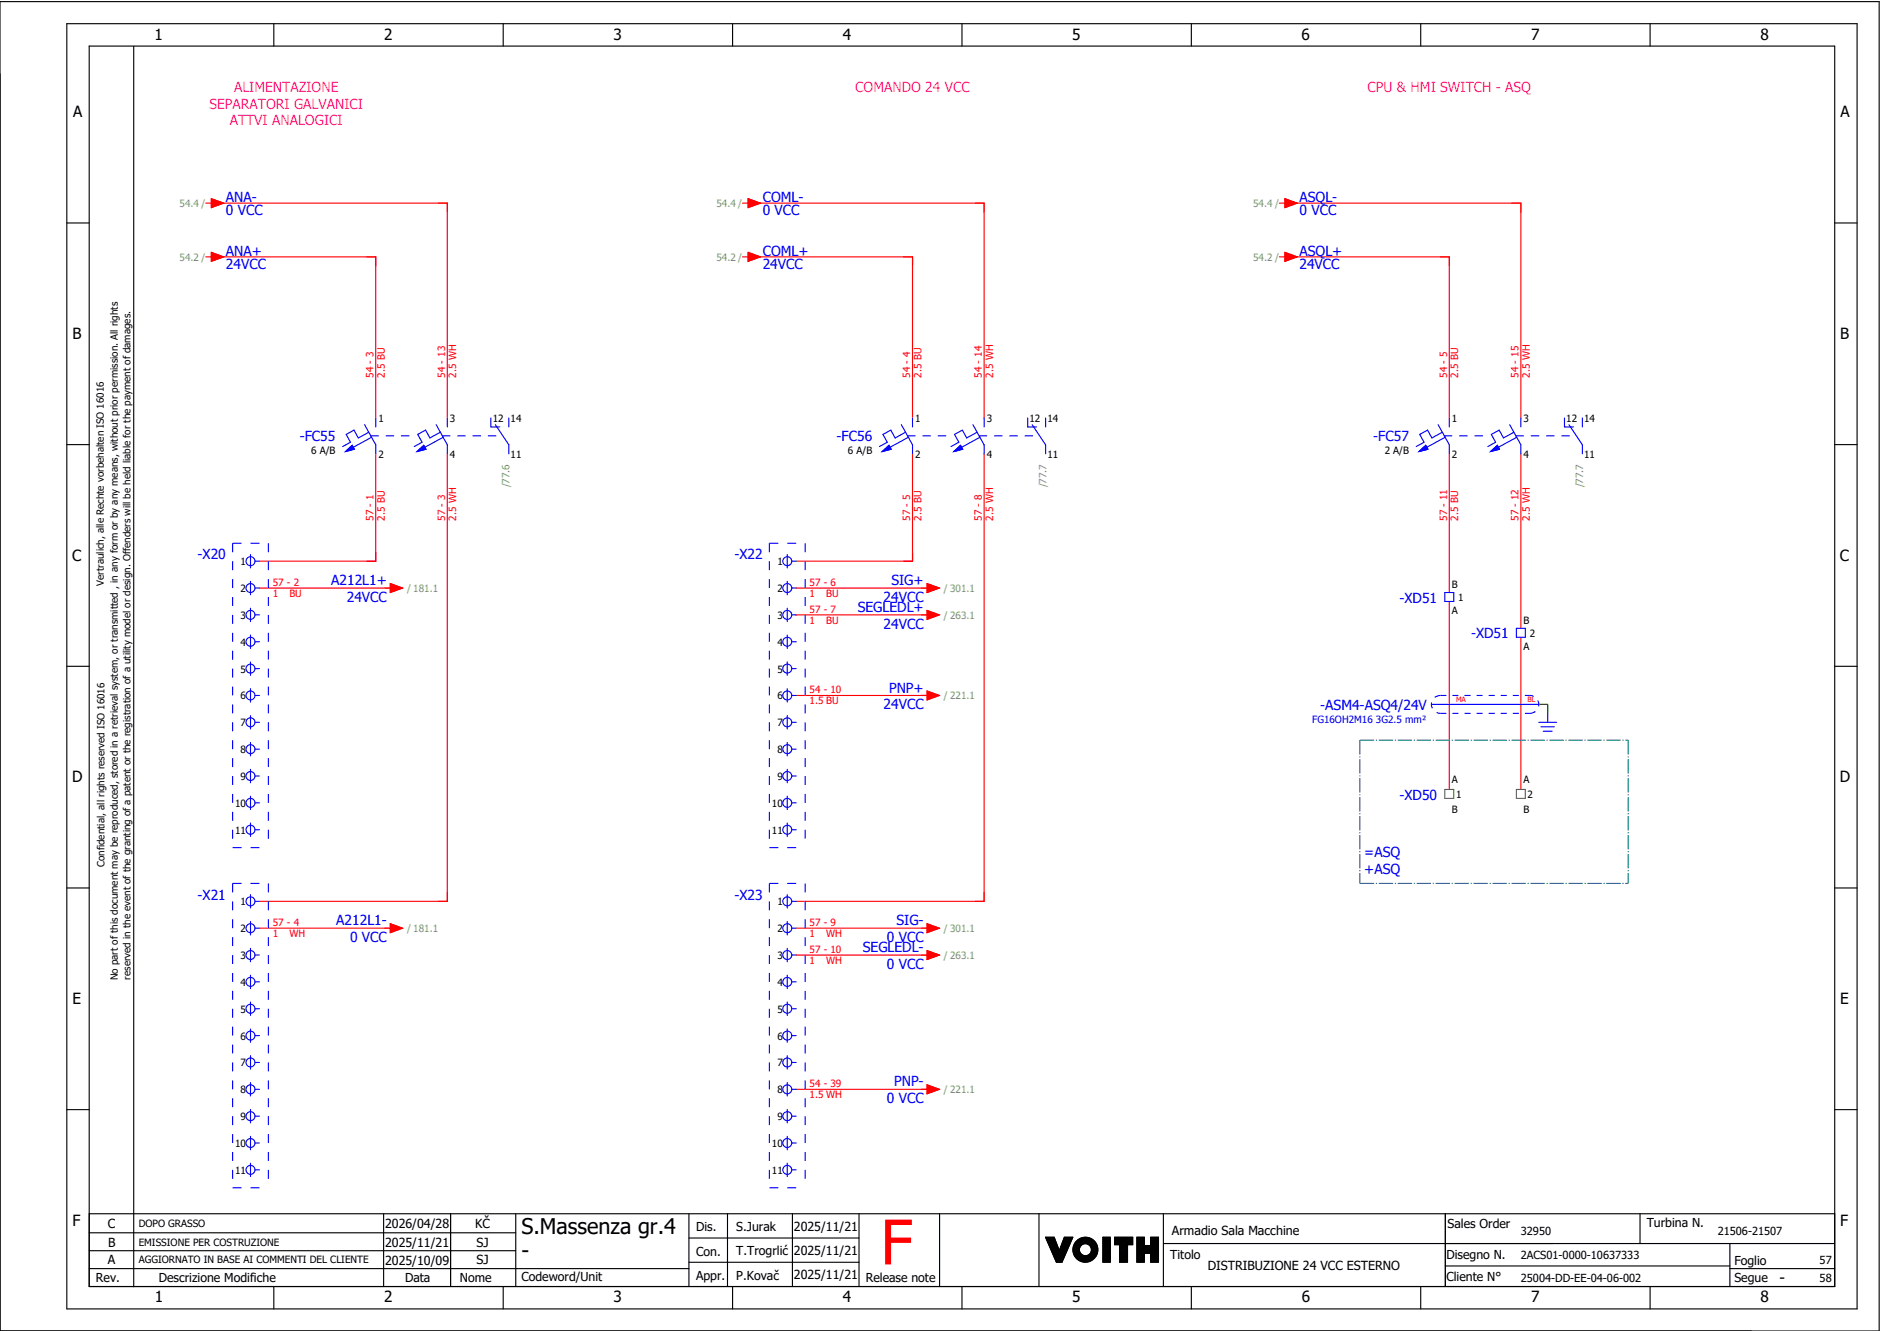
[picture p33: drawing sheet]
<svg xmlns="http://www.w3.org/2000/svg" width="421mm" height="297mm" viewBox="0 0 421 297" stroke-linecap="round" stroke-linejoin="round" font-family="sans-serif">
<defs><g id="words">
<text font-size="13.8" fill="#f00" x="196.9" y="282.5">F</text>
<g font-size="4.8">
<text x="116.6" y="275.8">S.Massenza gr.4</text>
<text x="116.6" y="281.1">-</text>
</g>
<g font-size="3.4">
<text x="34.5" y="9">1</text>
<text x="85.9" y="9">2</text>
<text x="137.1" y="9">3</text>
<text x="188.4" y="9">4</text>
<text x="239.7" y="9">5</text>
<text x="291" y="9">6</text>
<text x="342.3" y="9">7</text>
<text x="393.5" y="9">8</text>
<text x="16.3" y="26.2">A</text>
<text x="411.5" y="26.2">A</text>
<text x="16.2" y="75.8">B</text>
<text x="411.4" y="75.8">B</text>
<text x="16.1" y="125.3">C</text>
<text x="411.3" y="125.3">C</text>
<text x="16.1" y="174.8">D</text>
<text x="411.3" y="174.8">D</text>
<text x="16.2" y="224.4">E</text>
<text x="411.4" y="224.4">E</text>
<text x="16.2" y="273.9">F</text>
<text x="411.4" y="273.9">F</text>
<text x="397.8" y="286.6">-</text>
<text x="34.6" y="291">1</text>
<text x="85.9" y="291">2</text>
<text x="137.2" y="291">3</text>
<text x="188.4" y="291">4</text>
<text x="239.7" y="291">5</text>
<text x="291" y="291">6</text>
<text x="342.3" y="291">7</text>
<text x="393.6" y="291">8</text>
</g>
<g font-size="3.1" fill="#f0f">
<text x="52.3" y="20.5">ALIMENTAZIONE</text>
<text x="191.2" y="20.5">COMANDO 24 VCC</text>
<text x="305.7" y="20.5">CPU &amp; HMI SWITCH - ASQ</text>
<text x="46.8" y="24.3">SEPARATORI GALVANICI</text>
<text x="51.4" y="28">ATTVI ANALOGICI</text>
</g>
<g font-size="3.1" fill="#00f">
<text x="50.5" y="45.1">ANA-</text>
<text x="170.5" y="45.1">COML-</text>
<text x="290.5" y="45.1">ASQL-</text>
<text x="50.5" y="48.1">0 VCC</text>
<text x="170.5" y="48.1">0 VCC</text>
<text x="290.5" y="48.1">0 VCC</text>
<text x="50.5" y="57.1">ANA+</text>
<text x="170.5" y="57.1">COML+</text>
<text x="290.5" y="57.1">ASQL+</text>
<text x="50.5" y="60.1">24VCC</text>
<text x="170.5" y="60.1">24VCC</text>
<text x="290.5" y="60.1">24VCC</text>
<text x="67" y="98.6">-FC55</text>
<text x="187" y="98.6">-FC56</text>
<text x="307" y="98.6">-FC57</text>
<text x="44.2" y="125">-X20</text>
<text x="164.2" y="125">-X22</text>
<text x="74" y="130.8">A212L1+</text>
<text x="199.3" y="130.8">SIG+</text>
<text x="77.5" y="134.5">24VCC</text>
<text x="191.8" y="136.8">SEGLEDL+</text>
<text x="197.5" y="134.5">24VCC</text>
<text x="312.9" y="134.6">-XD51</text>
<text x="197.5" y="140.5">24VCC</text>
<text x="328.9" y="142.6">-XD51</text>
<text x="198.7" y="154.8">PNP+</text>
<text x="197.5" y="158.5">24VCC</text>
<text x="295.1" y="158.6">-ASM4-ASQ4/24V</text>
<text x="312.9" y="178.7">-XD50</text>
<text x="305" y="191.5">=ASQ</text>
<text x="305" y="195.3">+ASQ</text>
<text x="44.2" y="201">-X21</text>
<text x="164.2" y="201">-X23</text>
<text x="75.2" y="206.8">A212L1-</text>
<text x="200.4" y="206.8">SIG-</text>
<text x="78.2" y="210.5">0 VCC</text>
<text x="192.9" y="212.8">SEGLEDL-</text>
<text x="198.2" y="210.5">0 VCC</text>
<text x="198.2" y="216.5">0 VCC</text>
<text x="199.9" y="242.8">PNP-</text>
<text x="198.2" y="246.5">0 VCC</text>
</g>
<g font-size="2.8">
<text x="24.1" y="274.4">C</text>
<text x="86.1" y="274.4">2026/04/28</text>
<text x="106.2" y="274.4">KČ</text>
<text x="155.6" y="275.1">Dis.</text>
<text x="164.6" y="275.1">S.Jurak</text>
<text x="177.5" y="275">2025/11/21</text>
<text x="262" y="275.8">Armadio Sala Macchine</text>
<text x="323.6" y="274.3">Sales Order</text>
<text x="368.1" y="274.2">Turbina N.</text>
<text x="24.2" y="278.6">B</text>
<text x="86.1" y="278.6">2025/11/21</text>
<text x="106.5" y="278.6">SJ</text>
<text x="155.6" y="280.5">Con.</text>
<text x="164.6" y="280.5">T.Trogrlić</text>
<text x="177.5" y="280.4">2025/11/21</text>
<text x="261.6" y="281.3">Titolo</text>
<text x="323.4" y="281.2">Disegno N.</text>
<text x="21.4" y="286.5">Rev.</text>
<text x="24.1" y="282.5">A</text>
<text x="35.5" y="286.4">Descrizione Modifiche</text>
<text x="86.1" y="282.6">2025/10/09</text>
<text x="90.5" y="286.5">Data</text>
<text x="102.8" y="286.5">Nome</text>
<text x="106.5" y="282.5">SJ</text>
<text x="116.6" y="286.3">Codeword/Unit</text>
<text x="155.6" y="286">Appr.</text>
<text x="164.6" y="285.9">P.Kovač</text>
<text x="177.5" y="285.8">2025/11/21</text>
<text x="193.5" y="286.5">Release note</text>
<text x="270" y="283.8">DISTRIBUZIONE 24 VCC ESTERNO</text>
<text x="323.4" y="286.2">Cliente N°</text>
<text x="387.7" y="286.5">Segue</text>
<text x="387.7" y="282.6">Foglio</text>
</g>
<g font-size="2.5">
<text x="340" y="275.9">32950</text>
<text x="384" y="275.9">21506-21507</text>
<text x="340" y="281.4">2ACS01-0000-10637333</text>
<text x="340" y="286.4">25004-DD-EE-04-06-002</text>
<text x="406.8" y="282.4">57</text>
<text x="406.8" y="286.4">58</text>
</g>
<g font-size="2.2" fill="#7ca552">
<text x="40.2" y="46.3">54.4 /</text>
<text x="160.2" y="46.3">54.4 /</text>
<text x="280.2" y="46.3">54.4 /</text>
<text x="40.2" y="58.3">54.2 /</text>
<text x="160.2" y="58.3">54.2 /</text>
<text x="280.2" y="58.3">54.2 /</text>
<text x="113.9" y="108.9" transform="rotate(-90 113.9 108.9)">/77.6</text>
<text x="233.9" y="108.9" transform="rotate(-90 233.9 108.9)">/77.7</text>
<text x="353.9" y="108.9" transform="rotate(-90 353.9 108.9)">/77.7</text>
<text x="91" y="132.3">/ 181.1</text>
<text x="211" y="132.3">/ 301.1</text>
<text x="211" y="138.3">/ 263.1</text>
<text x="211" y="156.3">/ 221.1</text>
<text x="91" y="208.3">/ 181.1</text>
<text x="211" y="208.3">/ 301.1</text>
<text x="211" y="214.3">/ 263.1</text>
<text x="211" y="244.3">/ 221.1</text>
</g>
<g font-size="2.2" fill="#f00">
<text x="83.5" y="84.4" transform="rotate(-90 83.5 84.4)">54 - 3</text>
<text x="86" y="84.4" transform="rotate(-90 86 84.4)">2.5 BU</text>
<text x="99.5" y="84.4" transform="rotate(-90 99.5 84.4)">54 - 13</text>
<text x="102" y="84.4" transform="rotate(-90 102 84.4)">2.5 WH</text>
<text x="203.5" y="84.4" transform="rotate(-90 203.5 84.4)">54 - 4</text>
<text x="206" y="84.4" transform="rotate(-90 206 84.4)">2.5 BU</text>
<text x="219.5" y="84.4" transform="rotate(-90 219.5 84.4)">54 - 14</text>
<text x="222" y="84.4" transform="rotate(-90 222 84.4)">2.5 WH</text>
<text x="323.5" y="84.4" transform="rotate(-90 323.5 84.4)">54 - 5</text>
<text x="326" y="84.4" transform="rotate(-90 326 84.4)">2.5 BU</text>
<text x="339.5" y="84.4" transform="rotate(-90 339.5 84.4)">54 - 15</text>
<text x="342" y="84.4" transform="rotate(-90 342 84.4)">2.5 WH</text>
<text x="83.5" y="116.4" transform="rotate(-90 83.5 116.4)">57 - 1</text>
<text x="86" y="116.4" transform="rotate(-90 86 116.4)">2.5 BU</text>
<text x="99.5" y="116.4" transform="rotate(-90 99.5 116.4)">57 - 3</text>
<text x="102" y="116.4" transform="rotate(-90 102 116.4)">2.5 WH</text>
<text x="203.5" y="116.4" transform="rotate(-90 203.5 116.4)">57 - 5</text>
<text x="206" y="116.4" transform="rotate(-90 206 116.4)">2.5 BU</text>
<text x="219.5" y="116.4" transform="rotate(-90 219.5 116.4)">57 - 8</text>
<text x="222" y="116.4" transform="rotate(-90 222 116.4)">2.5 WH</text>
<text x="323.5" y="116.4" transform="rotate(-90 323.5 116.4)">57 - 11</text>
<text x="326" y="116.4" transform="rotate(-90 326 116.4)">2.5 BU</text>
<text x="339.5" y="116.4" transform="rotate(-90 339.5 116.4)">57 - 12</text>
<text x="342" y="116.4" transform="rotate(-90 342 116.4)">2.5 WH</text>
<text x="61" y="130.9">57 - 2</text>
<text x="181" y="130.9">57 - 6</text>
<text x="61" y="133.4">1</text>
<text x="64.7" y="133.4">BU</text>
<text x="181" y="133.4">1</text>
<text x="181" y="136.9">57 - 7</text>
<text x="184.7" y="133.4">BU</text>
<text x="181" y="139.4">1</text>
<text x="184.7" y="139.4">BU</text>
<text x="181" y="154.9">54 - 10</text>
<text x="181" y="157.4">1.5 BU</text>
<text x="61" y="206.9">57 - 4</text>
<text x="61" y="209.4">1</text>
<text x="64.7" y="209.4">WH</text>
<text x="181" y="206.9">57 - 9</text>
<text x="181" y="209.4">1</text>
<text x="184.7" y="209.4">WH</text>
<text x="181" y="212.9">57 - 10</text>
<text x="181" y="215.4">1</text>
<text x="184.7" y="215.4">WH</text>
<text x="181" y="242.9">54 - 39</text>
<text x="181" y="245.4">1.5 WH</text>
</g>
<g font-size="2.2">
<text x="84.6" y="94.3">1</text>
<text x="100.6" y="94.3">3</text>
<text x="110.1" y="94.3">12</text>
<text x="114.2" y="94.3">14</text>
<text x="204.6" y="94.3">1</text>
<text x="220.6" y="94.3">3</text>
<text x="230.2" y="94.3">12</text>
<text x="234.1" y="94.3">14</text>
<text x="324.6" y="94.3">1</text>
<text x="340.6" y="94.3">3</text>
<text x="350.1" y="94.3">12</text>
<text x="354.2" y="94.3">14</text>
<text x="69.6" y="101.5">6 A/B</text>
<text x="189.6" y="101.5">6 A/B</text>
<text x="309.6" y="101.5">2 A/B</text>
<text x="84.6" y="102.2">2</text>
<text x="100.6" y="102.2">4</text>
<text x="114.2" y="102.2">11</text>
<text x="204.6" y="102.2">2</text>
<text x="220.6" y="102.2">4</text>
<text x="234.1" y="102.2">11</text>
<text x="324.6" y="102.2">2</text>
<text x="340.6" y="102.2">4</text>
<text x="354.2" y="102.2">11</text>
<text x="23.2" y="130.9" transform="rotate(-90 23.2 130.9)">Vertraulich, alle Rechte vorbehalten ISO 16016</text>
<text x="53.8" y="126.3">1</text>
<text x="173.8" y="126.3">1</text>
<text x="324.6" y="131.3">B</text>
<text x="53.8" y="132.3">2</text>
<text x="173.8" y="132.3">2</text>
<text x="324.6" y="137.2">A</text>
<text x="326" y="134.3">1</text>
<text x="53.8" y="138.3">3</text>
<text x="173.8" y="138.3">3</text>
<text x="340.6" y="139.3">B</text>
<text x="342" y="142.3">2</text>
<text x="53.8" y="144.3">4</text>
<text x="173.8" y="144.3">4</text>
<text x="340.6" y="145.2">A</text>
<text x="53.8" y="150.3">5</text>
<text x="173.8" y="150.3">5</text>
<text x="53.8" y="156.3">6</text>
<text x="173.8" y="156.3">6</text>
<text x="53.8" y="162.3">7</text>
<text x="173.8" y="162.3">7</text>
<text x="53.8" y="168.3">8</text>
<text x="173.8" y="168.3">8</text>
<text x="53.8" y="174.3">9</text>
<text x="173.8" y="174.3">9</text>
<text x="324.6" y="174.9">A</text>
<text x="325.5" y="178.3">1</text>
<text x="340.6" y="174.9">A</text>
<text x="341.5" y="178.3">2</text>
<text x="52.6" y="180.3">10</text>
<text x="172.6" y="180.3">10</text>
<text x="324.6" y="181.6">B</text>
<text x="340.6" y="181.6">B</text>
<text x="52.6" y="186.3">11</text>
<text x="172.6" y="186.3">11</text>
<text x="23.4" y="193.7" transform="rotate(-90 23.4 193.7)">Confidential, all rights reserved ISO 16016</text>
<text x="53.8" y="202.3">1</text>
<text x="173.8" y="202.3">1</text>
<text x="53.8" y="208.3">2</text>
<text x="173.8" y="208.3">2</text>
<text x="53.8" y="214.3">3</text>
<text x="173.8" y="214.3">3</text>
<text x="26.4" y="219" transform="rotate(-90 26.4 219)">No part of this document may be reproduced, stored in a retrieval system, or transmitted , in any form or by any means, without prior permission. All rights</text>
<text x="29.2" y="218.9" transform="rotate(-90 29.2 218.9)">reserved in the event of the granting of a patent or the registration of a utility model or design. Offenders will be held liable for the payment of damages.</text>
<text x="53.8" y="220.3">4</text>
<text x="173.8" y="220.3">4</text>
<text x="53.8" y="226.3">5</text>
<text x="173.8" y="226.3">5</text>
<text x="53.8" y="232.3">6</text>
<text x="173.8" y="232.3">6</text>
<text x="53.8" y="238.3">7</text>
<text x="173.8" y="238.3">7</text>
<text x="53.8" y="244.3">8</text>
<text x="173.8" y="244.3">8</text>
<text x="53.8" y="250.3">9</text>
<text x="173.8" y="250.3">9</text>
<text x="52.6" y="256.3">10</text>
<text x="172.6" y="256.3">10</text>
<text x="52.6" y="262.3">11</text>
<text x="172.6" y="262.3">11</text>
<text x="31" y="274.2">DOPO GRASSO</text>
<text x="31" y="278.3">EMISSIONE PER COSTRUZIONE</text>
<text x="31" y="282.3">AGGIORNATO IN BASE AI COMMENTI DEL CLIENTE</text>
</g>
<text font-size="2.2" fill="#00f" x="293.3" y="161.5">FG16OH2M16 3G2.5 mm²</text>
<g font-size="1.6" fill="#f00">
<text x="325.5" y="156.9">MA</text>
<text x="341.5" y="156.9">BL</text>
</g>
</g></defs>
<g fill="none" stroke="#000" stroke-width=".25">
<path d="M0 .4h420.1v297h-420.1zM14.9 5.3h400.3v287.2h-400.3zM19.9 10.3h390.3v277.2h-390.3zM29.9 10.4v277.1M61.2 5.3v5M112.5 5.3v5M163.8 5.3v5M215.1 5.3v5M266.3 5.3v5M317.6 5.3v5M368.9 5.3v5M14.9 49.8h5"/>
<path d="M410.2 49.8h5M14.9 99.3h5M410.2 99.3h5M14.9 148.9h5M410.2 148.9h5M14.9 198.4h5M410.2 198.4h5M14.9 247.9h5M410.2 247.9h5M19.9 271.2h390.3M19.9 279.5h95.4M19.9 275.4h95.4"/>
<path d="M85.8 271.2v16.3M100.7 271.2v16.3M115.3 271.2v16.3M154 271.2v16.3M154 276.6h38M162.6 271.2v16.3M177.2 271.2v16.3M192 271.2v16.3M210.1 271.2v16.3M232.3 271.1v16.3M233.7 276.4h2l1.1 3 1.1-3h1.9l-2.4 5.6h-1.2zM233.8 276.4l-.1 .1"/>
<path d="M233.9 276.4l-.1 .2M234.1 276.4l-.3 .3M234.2 276.4l-.3 .4M234.4 276.4l-.5 .5M234.5 276.4l-.5 .6M234.7 276.4l-.7 .7M234.8 276.4l-.7 .8M235 276.4l-.9 .9M235.1 276.4l-.9 1M235.3 276.4l-1.1 1.1M235.4 276.4l-1.2 1.2M235.6 276.4l-1.3 1.3"/>
<path d="M235.7 276.5l-1.4 1.3M235.7 276.6l-1.3 1.3M235.8 276.7l-1.4 1.3M235.8 276.8l-1.3 1.3M235.9 276.9l-1.4 1.4M235.9 277l-1.3 1.4M235.9 277.1l-1.3 1.4M236 277.3l-1.3 1.3M236 277.4l-1.3 1.3M236.1 277.5l-1.3 1.3M236.1 277.6l-1.3 1.3M236.1 277.7l-1.3 1.3"/>
<path d="M236.2 277.8l-1.3 1.3M236.2 277.9l-1.3 1.3M236.3 278l-1.3 1.3M236.3 278.1l-1.3 1.3M236.3 278.2l-1.2 1.3M236.4 278.3l-1.3 1.3M236.4 278.4l-1.2 1.3M236.5 278.6l-1.3 1.2M236.5 278.7l-1.2 1.2M236.6 278.8l-1.3 1.2M236.6 278.9l-1.3 1.2M236.6 279l-1.2 1.2"/>
<path d="M236.7 279.1l-1.3 1.2M236.7 279.2l-1.2 1.3M236.8 279.3l-1.3 1.3M238 276.4l-.1 .1M238.1 276.4l-.3 .4M238.3 276.4l-.6 .6M238.4 279.8l-2.2 2.2M238.4 276.4l-.8 .8M238.5 279.5l-2.4 2.4M238.6 276.4l-1.1 1.1M238.6 279.3l-2.5 2.5M238.7 279l-2.7 2.7"/>
<path d="M238.7 276.4l-1.2 1.3M238.8 278.7l-2.8 2.9M238.9 276.4l-1.5 1.6M239 278.5l-3.1 3M239 276.4l-1.7 1.8M239.1 278.2l-3.2 3.2M239.2 276.4l-2 2.1M239.2 277.9l-3.4 3.4M239.3 277.7l-3.5 3.5M239.3 276.4l-2.2 2.3M239.4 277.4l-3.6 3.7M239.5 276.4l-2.5 2.5"/>
<path d="M239.5 277.1l-3.8 3.9M239.6 276.4l-2.7 2.8M239.7 276.9l-4 4M239.8 276.6l-4.2 4.2M239.8 276.4l-4.2 4.3M241.1 276.9l-.8 .8M241.3 279.3l-1.2 1.1M241.3 279.1l-1.2 1.2M241.3 279.4l-1.1 1.1M241.3 278.9l-1.3 1.3M241.3 279.5l-1.1 1.1M241.4 279.7l-1.1 1"/>
<path d="M241.4 278.7l-1.4 1.4M241.4 279.8l-1 1M241.4 276.7l-1.3 1.3M241.5 279.9l-1.1 1M241.5 280l-1 1M241.7 276.6l-1.7 1.7M241.9 276.5l-1.9 2M242.1 276.5l-2.2 2.2M242.3 276.5l-2.4 2.4M242.5 276.4l-2.6 2.6M242.6 276.4l-2.7 2.8M242.8 276.4l-2.9 3"/>
<path d="M242.9 276.5l-3 3M243 276.5l-3.1 3.1M243.2 276.5l-3.3 3.3M243.3 276.5l-3.4 3.4M243.4 276.6l-3.4 3.4M243.5 276.6l-1.4 1.4M243.6 276.6l-1.3 1.3M243.7 276.7l-1.2 1.2M243.9 276.7l-1.2 1.2M244 276.8l-1.2 1.1M244 276.8l-1.1 1.1M244.1 276.9l-1 1.1"/>
<path d="M244.2 276.9l-1 1.1M244.3 277l-1 1M244.4 277.1l-1 1M244.5 277.1l-1 1.1M244.6 277.2l-1.1 1M244.6 277.3l-1 1M244.7 277.4l-1 1M244.8 277.4l-1 1.1M244.8 277.5l-1 1.1M244.9 277.6l-1 1.1M245 277.7l-1.1 1.1M245 277.8l-1.1 1.1"/>
<path d="M245.1 277.9l-1.1 1.1M245.1 278l-1.1 1.1M245.2 278.1l-1.2 1.2M245.2 278.2l-1.2 1.3M245.3 278.3l-1.4 1.4M245.3 278.4l-1.5 1.5M245.3 278.5l-3.4 3.4M245.4 279.9l-2.1 2M245.4 278.7l-3.3 3.3M245.4 279.7l-2.3 2.3M245.4 278.8l-3.2 3.2M245.4 278.9l-3.1 3.1"/>
<path d="M245.4 279.5l-2.5 2.5M245.4 279.1l-2.9 2.9M245.4 279.4l-2.6 2.6M245.4 279.2l-2.8 2.8M246.6 276.4h1.6v5.6h-1.6zM246.6 276.4v.1M246.8 276.4l-.2 .3M246.9 276.4l-.3 .4M247.1 276.4l-.5 .6M247.2 276.4l-.6 .7M247.4 276.4l-.8 .9M247.5 276.4l-.9 1"/>
<path d="M247.7 276.4l-1.1 1.2M247.8 276.4l-1.2 1.3M248 276.4l-1.4 1.5M248.1 276.4l-1.5 1.6M248.2 280l-1.6 1.6M248.2 279.8l-1.6 1.7M248.2 279.7l-1.6 1.6M248.2 279.5l-1.6 1.7M248.2 279.4l-1.6 1.6M248.2 277.4l-1.6 1.7M248.2 277.3l-1.6 1.6M248.2 277.1l-1.6 1.7"/>
<path d="M248.2 277l-1.6 1.6M248.2 276.8l-1.6 1.7M248.2 276.7l-1.6 1.6M248.2 276.5l-1.6 1.7M248.2 278l-1.6 1.7M248.2 277.9l-1.6 1.6M248.2 277.7l-1.6 1.7M248.2 277.6l-1.6 1.6M248.2 279.1l-1.6 1.6M248.2 278.9l-1.6 1.7M248.2 278.8l-1.6 1.6M248.2 278.6l-1.6 1.7"/>
<path d="M248.2 278.5l-1.6 1.6M248.2 278.3l-1.6 1.7M248.2 278.2l-1.6 1.6M248.2 279.2l-1.6 1.7M249.2 276.4v.1M249.4 276.4l-.2 .2M249.5 276.4l-.3 .4M249.7 276.4l-.5 .5M249.8 276.4l-.6 .7M250 276.4l-.8 .8M250.1 276.4l-.9 1M250.3 278.1h-1.1v-1.7h4v1.7h-1.1v3.9h-1.8"/>
<path d="M250.3 278.1v3.9M250.3 276.4l-1.1 1.2M250.4 276.4l-1.2 1.3M250.6 276.4l-1.4 1.5M250.7 276.4l-1.5 1.6M250.9 276.4l-1.7 1.7M251 276.4l-1.6 1.7M251.2 276.4l-1.7 1.7M251.3 276.4l-1.6 1.7M251.5 276.4l-1.7 1.7M251.6 276.4l-1.6 1.7M251.8 276.4l-1.7 1.7"/>
<path d="M251.9 276.4l-1.6 1.7M252.1 279.9l-1.8 1.8M252.1 279.8l-1.8 1.8M252.1 278.6l-1.8 1.8M252.1 278.4l-1.8 1.8M252.1 278.3l-1.8 1.8M252.1 279.2l-1.8 1.8M252.1 279l-1.8 1.8M252.1 278.9l-1.8 1.8M252.1 278.7l-1.8 1.8M252.1 279.3l-1.8 1.8M252.1 279.6l-1.8 1.8"/>
<path d="M252.1 279.5l-1.8 1.8M252.1 276.4l-1.8 1.9M252.2 276.4l-1.9 2M252.4 276.4l-2.1 2.2M252.5 276.4l-2.2 2.3M252.7 276.4l-2.4 2.5M252.8 276.4l-2.5 2.6M253 276.4l-2.7 2.8M253.1 276.4l-2.8 2.9M253.2 277.4l-.7 .7M253.2 276.7l-2.9 2.9M253.2 276.5l-2.9 3"/>
<path d="M253.2 277.3l-.8 .8M253.2 277.1l-1 1M253.2 277l-2.9 2.9M253.2 276.8l-2.9 3M253.2 278l-.1 .1M253.2 277.9l-.2 .2M253.2 277.7l-.4 .4M253.2 277.6l-.5 .5M254.2 276.4v.1M254.3 276.4l-.1 .2M254.5 276.4l-.3 .4M254.6 276.4l-.4 .5"/>
<path d="M254.8 276.4l-.6 .7M254.9 276.4l-.7 .8M255.1 276.4l-.9 1M255.2 276.4l-1 1.1M255.4 276.4l-1.2 1.3M255.5 276.4l-1.3 1.4M255.7 276.4l-1.5 1.6M255.8 277.5l-1.6 1.7M255.8 277.4l-1.6 1.6M255.8 277.2l-1.6 1.7M255.8 277.1l-1.6 1.6M255.8 276.9l-1.6 1.7"/>
<path d="M255.8 276.8l-1.6 1.6M255.8 276.6l-1.6 1.7M255.8 276.5l-1.6 1.6M255.8 276.4v1.9M255.8 276.4h-1.6v5.6h1.6v-2h1.4M255.8 278.3h1.4v-1.9h1.8v5.6h-1.8v-2M255.8 278l-1.6 1.6M255.8 277.8l-1.6 1.7M255.8 277.7l-1.6 1.6M255.8 278.3l-1.6 1.6M255.8 278.1l-1.6 1.7M255.9 278.3l-1.7 1.8"/>
<path d="M256.1 278.3l-1.9 1.9M256.2 278.3l-2 2.1M256.4 278.3l-2.2 2.2M256.5 278.3l-2.3 2.4M256.7 278.3l-2.5 2.5M256.8 278.3l-2.6 2.7M257 278.3l-2.8 2.8M257.1 278.3l-2.9 3M257.3 276.4l-.1 .2M257.5 276.4l-.3 .3M257.6 276.4l-.4 .5M257.8 276.4l-.6 .6"/>
<path d="M257.9 276.4l-.7 .8M258.1 276.4l-.9 .9M258.2 276.4l-1 1.1M258.4 276.4l-1.2 1.2M258.5 276.4l-1.3 1.4M258.7 276.4l-1.5 1.5M258.8 276.4l-1.6 1.7M259 276.5l-1.8 1.7M259 277.5l-2.5 2.5M259 277.4l-2.7 2.6M259 277.1l-3 2.9M259 276.9l-3.1 3.1"/>
<path d="M259 277.2l-2.8 2.8M259 276.8l-4.8 4.8M259 276.6l-4.8 4.8M259 279l-1.8 1.8M259 278.9l-1.8 1.7M259 278.7l-1.8 1.8M259 278.6l-1.8 1.7M259 278.4l-1.8 1.8M259 278.3l-1.8 1.7M259 278.1l-1.9 1.9M259 278l-2.1 2M259 277.8l-2.2 2.2"/>
<path d="M259 277.7l-2.4 2.3M259 279.3l-1.8 1.8M259 279.2l-1.8 1.7M259 279.9l-1.8 1.8M259 279.8l-1.8 1.7M259 279.6l-1.8 1.8M259 279.5l-1.8 1.7M260.1 271.2v16.3M260.1 277.9h150.1M323.1 271.2v16.3M366.6 271.2v6.7M386.7 277.9v9.6"/>
<path d="M19.9 283.5h134.1M61.2 287.5v5M112.5 287.5v5M154 282h38M163.8 287.5v5M215.1 287.5v5M237.5 281.9l-.1 .1M237.6 281.7l-.4 .3M237.7 281.4l-.6 .6M237.8 281.1l-.9 .9M237.9 280.9l-1.1 1.1M238 280.6l-1.4 1.4"/>
<path d="M238.2 280.3l-1.7 1.7M238.3 280.1l-2 1.9M241.6 280l-1 1.1M241.6 280.1l-1 1M241.7 280.2l-1 1M241.8 280.3l-1 1M241.9 280.3l-1 1.1M242 280.4l-1.1 1M242.1 280.4l-1.1 1.1M242.2 280.5l-1.1 1.1M242.3 280.5l-1.1 1.1M242.4 280.6l-1.1 1.1"/>
<path d="M242.6 280.6l-1.2 1.1M242.7 280.6l-1.2 1.2M242.9 280.6l-1.3 1.2M243.1 280.5l-1.4 1.4M243.3 280.4l-1.5 1.5M245.1 280.6l-1.1 1M245.2 280.3l-1.5 1.5M245.3 280.1l-1.8 1.8M248.2 281.3l-.7 .7M248.2 281.2l-.8 .8M248.2 281l-1 1M248.2 281.5l-.5 .5"/>
<path d="M248.2 281.9l-.1 .1M248.2 281.8l-.2 .2M248.2 281.6l-.4 .4M248.2 280.9l-1.1 1.1M248.2 280.7l-1.3 1.3M248.2 280.6l-1.4 1.4M248.2 280.4l-1.6 1.6M248.2 280.3l-1.6 1.6M248.2 280.1l-1.6 1.7M252.1 281.3l-.8 .7M252.1 281.1l-.9 .9M252.1 281l-1.1 1"/>
<path d="M252.1 280.8l-1.2 1.2M252.1 280.7l-1.4 1.3M252.1 280.5l-1.5 1.5M252.1 280.4l-1.7 1.6M252.1 280.2l-1.8 1.8M252.1 281.4l-.6 .6M252.1 281.9l-.2 .1M252.1 281.7l-.3 .3M252.1 281.6l-.5 .4M252.1 280.1l-1.8 1.8M255.8 280.7l-1.3 1.3M255.8 280.5l-1.5 1.5"/>
<path d="M255.8 280.2l-1.6 1.7M255.8 280.1l-1.6 1.6M255.8 280.4l-1.6 1.6M255.8 281.9l-.1 .1M255.8 281.7l-.3 .3M255.8 281.6l-.4 .4M255.8 281.4l-.6 .6M255.8 281.3l-.7 .7M255.8 281.1l-.9 .9M255.8 281l-1 1M255.8 280.8l-1.2 1.2M259 281.9l-.2 .1"/>
<path d="M259 281.7l-.3 .3M259 281.6l-.5 .4M259 281.4l-.6 .6M259 281.3l-.8 .7M259 281.1l-.9 .9M259 281l-1.1 1M259 280.8l-1.2 1.2M259 280.7l-1.4 1.3M259 280.5l-1.5 1.5M259 280.4l-1.7 1.6M259 280.2l-1.8 1.8M259 280.1l-1.8 1.7"/>
<path d="M266.3 287.5v5M317.6 287.5v5M323.1 282.9h63.6M368.9 287.5v5M386.7 283.5h23.5"/>
<circle cx="242.6" cy="279.2" r="1.35"/>
<circle cx="242.6" cy="279.2" r="2.79"/>
</g>
<g fill="none" stroke="#f00" stroke-width=".25">
<path d="M46 45.4h1.2M46 57.4h1.2M47.2 44.4l2.8 1-2.8 1zM47.2 56.4l2.8 1-2.8 1zM48 45.4h52v48M48 57.4h36v36M166 45.4h1.3M166 57.4h1.3M167.3 44.4l2.7 1-2.7 1zM167.3 56.4l2.7 1-2.7 1zM168 45.4h52v48M168 57.4h36v36"/>
<path d="M286 45.4h1.3M286 57.4h1.3M287.3 44.4l2.7 1-2.7 1zM287.3 56.4l2.7 1-2.7 1zM288 45.4h52v48M288 57.4h36v36M84 101.4v24h-26M100 101.4v100h-42M204 101.4v24h-26M220 101.4v100h-42M324 101.4v31M340 101.4v39"/>
<path d="M58 131.4h30M87.3 130.4l2.7 1-2.7 1zM178 131.4h30M178 137.4h30M207.2 130.4l2.8 1-2.8 1zM207.2 136.4l2.8 1-2.8 1zM324 134.4v42M178 155.4h30M207.2 154.4l2.8 1-2.8 1zM340 142.4v34M58 207.4h30M87.3 206.4l2.7 1-2.7 1z"/>
<path d="M178 207.4h30M178 213.4h30M207.2 206.4l2.8 1-2.8 1zM207.2 212.4l2.8 1-2.8 1zM178 243.4h30M207.2 242.4l2.8 1-2.8 1z"/>
</g>
<path d="M344 157.4h2M346 157.4v2" fill="none" stroke="#00be00" stroke-width=".25" stroke-dasharray="3.2 .4 .3 .4" stroke-linecap="butt"/>
<g fill="none" stroke="#00f" stroke-width=".25">
<path d="M81.5 94.9l2.5 4.5v2M82.4 96.6l-2.3 1.3-1-1.8-1.7 1 1 1.7-1.8 1M82.9 97.4h1.7M83.1 97.7l-4.1 2.2M84 93.4v2M86.3 97.4h1.7M89.7 97.4h1.7M97.5 94.9l2.5 4.5v2M98.4 96.6l-2.3 1.3-1-1.8-1.7 1 1 1.7-1.8 1M98.9 97.4h1.7M99.1 97.7l-4.1 2.2M100 93.4v2"/>
<path d="M102.3 97.4h1.7M105.7 97.4h1.7M109.2 97.4h1.7M109.7 93.4v2h2.1M110.8 94.9l3 4.5v2M113.8 93.4v2M201.5 94.9l2.5 4.5v2M202.4 96.6l-2.3 1.3-1-1.8-1.7 1 1 1.7-1.8 1M202.9 97.4h1.7M203.1 97.7l-4.1 2.2M204 93.4v2M206.3 97.4h1.7"/>
<path d="M209.7 97.4h1.7M217.5 94.9l2.5 4.5v2M218.4 96.6l-2.3 1.3-1-1.8-1.7 1 1 1.7-1.8 1M218.9 97.4h1.7M219.1 97.7l-4.1 2.2M220 93.4v2M222.3 97.4h1.7M225.7 97.4h1.7M229.2 97.4h1.7M229.8 93.4v2h1.9M230.7 94.9l3.1 4.5v2M233.7 93.4v2"/>
<path d="M321.5 94.9l2.5 4.5v2M322.4 96.6l-2.3 1.3-1-1.8-1.7 1 1 1.7-1.8 1M322.9 97.4h1.7M323.1 97.7l-4.1 2.2M324 93.4v2M326.3 97.4h1.7M329.7 97.4h1.7M337.5 94.9l2.5 4.5v2M338.4 96.6l-2.3 1.3-1-1.8-1.7 1 1 1.7-1.8 1M338.9 97.4h1.7M339.1 97.7l-4.1 2.2M340 93.4v2"/>
<path d="M342.3 97.4h1.7M345.7 97.4h1.7M349.2 97.4h1.7M349.7 93.4v2h2.1M350.8 94.9l3 4.5v2M353.8 93.4v2M77.2 100.9l1.5-1.4 .5 .9zM93.2 100.9l1.5-1.4 .5 .9zM197.2 100.9l1.5-1.4 .5 .9zM213.2 100.9l1.5-1.4 .5 .9zM317.2 100.9l1.5-1.4 .5 .9zM333.2 100.9l1.5-1.4 .5 .9z"/>
<path d="M56 123.9v3M56 129.9v3M56 135.9v3M57 125.4h1M57 131.4h1M57 137.4h1M176 123.9v3M176 129.9v3M176 135.9v3M177 125.4h1M177 131.4h1M177 137.4h1"/>
<path d="M323 132.4h2v2h-2zM56 141.9v3M56 147.9v3M56 153.9v3M56 159.9v3M57 143.4h1M57 149.4h1M57 155.4h1M176 141.9v3M176 147.9v3M176 153.9v3M176 159.9v3"/>
<path d="M177 143.4h1M177 149.4h1M177 155.4h1M320 157.4h24M339 140.4h2v2h-2zM346 159.4v2M56 165.9v3M56 171.9v3M56 177.9v3M57 161.4h1M57 167.4h1M57 173.4h1"/>
<path d="M57 179.4h1M176 165.9v3M176 171.9v3M176 177.9v3M177 161.4h1M177 167.4h1M177 173.4h1M177 179.4h1M344 161.4h4M344.5 162.4h3M345 163.4h2M56 183.9v3"/>
<path d="M56 199.9v3M57 185.4h1M176 183.9v3M176 199.9v3M177 185.4h1M56 205.9v3M56 211.9v3M56 217.9v3M57 201.4h1M57 207.4h1M57 213.4h1M57 219.4h1"/>
<path d="M176 205.9v3M176 211.9v3M176 217.9v3M177 201.4h1M177 207.4h1M177 213.4h1M177 219.4h1M56 223.9v3M56 229.9v3M56 235.9v3M57 225.4h1M57 231.4h1"/>
<path d="M57 237.4h1M176 223.9v3M176 229.9v3M176 235.9v3M177 225.4h1M177 231.4h1M177 237.4h1M56 241.9v3M56 247.9v3M56 253.9v3M56 259.9v3M57 243.4h1"/>
<path d="M57 249.4h1M57 255.4h1M176 241.9v3M176 247.9v3M176 253.9v3M176 259.9v3M177 243.4h1M177 249.4h1M177 255.4h1M57 261.4h1M177 261.4h1"/>
<circle cx="56" cy="125.4" r="1"/>
<circle cx="56" cy="131.4" r="1"/>
<circle cx="56" cy="137.4" r="1"/>
<circle cx="176" cy="125.4" r="1"/>
<circle cx="176" cy="131.4" r="1"/>
<circle cx="176" cy="137.4" r="1"/>
<circle cx="56" cy="143.4" r="1"/>
<circle cx="56" cy="155.4" r="1"/>
<circle cx="56" cy="149.4" r="1"/>
<circle cx="176" cy="143.4" r="1"/>
<circle cx="176" cy="155.4" r="1"/>
<circle cx="176" cy="149.4" r="1"/>
<circle cx="56" cy="167.4" r="1"/>
<circle cx="56" cy="173.4" r="1"/>
<circle cx="56" cy="179.4" r="1"/>
<circle cx="56" cy="161.4" r="1"/>
<circle cx="176" cy="167.4" r="1"/>
<circle cx="176" cy="173.4" r="1"/>
<circle cx="176" cy="179.4" r="1"/>
<circle cx="176" cy="161.4" r="1"/>
<circle cx="56" cy="185.4" r="1"/>
<circle cx="176" cy="185.4" r="1"/>
<circle cx="56" cy="201.4" r="1"/>
<circle cx="56" cy="207.4" r="1"/>
<circle cx="56" cy="213.4" r="1"/>
<circle cx="56" cy="219.4" r="1"/>
<circle cx="176" cy="201.4" r="1"/>
<circle cx="176" cy="207.4" r="1"/>
<circle cx="176" cy="213.4" r="1"/>
<circle cx="176" cy="219.4" r="1"/>
<circle cx="56" cy="225.4" r="1"/>
<circle cx="56" cy="231.4" r="1"/>
<circle cx="56" cy="237.4" r="1"/>
<circle cx="176" cy="225.4" r="1"/>
<circle cx="176" cy="231.4" r="1"/>
<circle cx="176" cy="237.4" r="1"/>
<circle cx="56" cy="249.4" r="1"/>
<circle cx="56" cy="243.4" r="1"/>
<circle cx="56" cy="255.4" r="1"/>
<circle cx="176" cy="249.4" r="1"/>
<circle cx="176" cy="243.4" r="1"/>
<circle cx="176" cy="255.4" r="1"/>
<circle cx="56" cy="261.4" r="1"/>
<circle cx="176" cy="261.4" r="1"/>
</g>
<g fill="#00f" stroke="#00f" stroke-width=".22">
<path d="M93.2 100.9l1.5-1.4 .5 .9z"/>
<path d="M77.2 100.9l1.5-1.4 .5 .9z"/>
<path d="M213.2 100.9l1.5-1.4 .5 .9z"/>
<path d="M197.2 100.9l1.5-1.4 .5 .9z"/>
<path d="M333.2 100.9l1.5-1.4 .5 .9z"/>
<path d="M317.2 100.9l1.5-1.4 .5 .9z"/>
</g>
<g fill="none" stroke="#00f" stroke-width=".25" stroke-dasharray="2 2" stroke-linecap="butt">
<path d="M52 121.4h8M52 121.4v68M60 121.4v68M172 121.4h8M172 121.4v68M180 121.4v68M52 189.4h8M52 197.4h8M52 197.4v68M60 197.4v68M172 189.4h8M172 197.4h8"/>
<path d="M172 197.4v68M180 197.4v68M52 265.4h8M172 265.4h8"/>
</g>
<path d="M304 165.4h60M304 165.4v32M364 165.4v32M304 197.4h60" fill="none" stroke="#007f7f" stroke-width=".25" stroke-dasharray="3.2 .4 .3 .4" stroke-linecap="butt"/>
<path d="M323 176.4h2v2h-2zM339 176.4h2v2h-2z" fill="none" stroke="#a57c00" stroke-width=".25"/>
<path d="M322 159.4h20M322 155.4h20M322 155.4a2 2 0 0 0-2 2 2 2 0 0 0 2 2M342 159.4a2 2 0 0 0 2-2 2 2 0 0 0-2-2" fill="none" stroke="#00f" stroke-width=".25" stroke-dasharray="1.4 1.4" stroke-linecap="butt"/>
<g fill="#f00" stroke="#f00" stroke-width=".22">
<path d="M47.2 44.4l2.8 1-2.8 1z"/>
<path d="M47.2 56.4l2.8 1-2.8 1z"/>
<path d="M167.3 44.4l2.7 1-2.7 1z"/>
<path d="M167.3 56.4l2.7 1-2.7 1z"/>
<path d="M207.2 130.4l2.8 1-2.8 1z"/>
<path d="M207.2 206.4l2.8 1-2.8 1z"/>
<path d="M87.3 206.4l2.7 1-2.7 1z"/>
<path d="M87.3 130.4l2.7 1-2.7 1z"/>
<path d="M207.2 136.4l2.8 1-2.8 1z"/>
<path d="M207.2 212.4l2.8 1-2.8 1z"/>
<path d="M287.3 44.4l2.7 1-2.7 1z"/>
<path d="M287.3 56.4l2.7 1-2.7 1z"/>
<path d="M207.2 154.4l2.8 1-2.8 1z"/>
<path d="M207.2 242.4l2.8 1-2.8 1z"/>
</g>
<use href="#words"/>
</svg>
